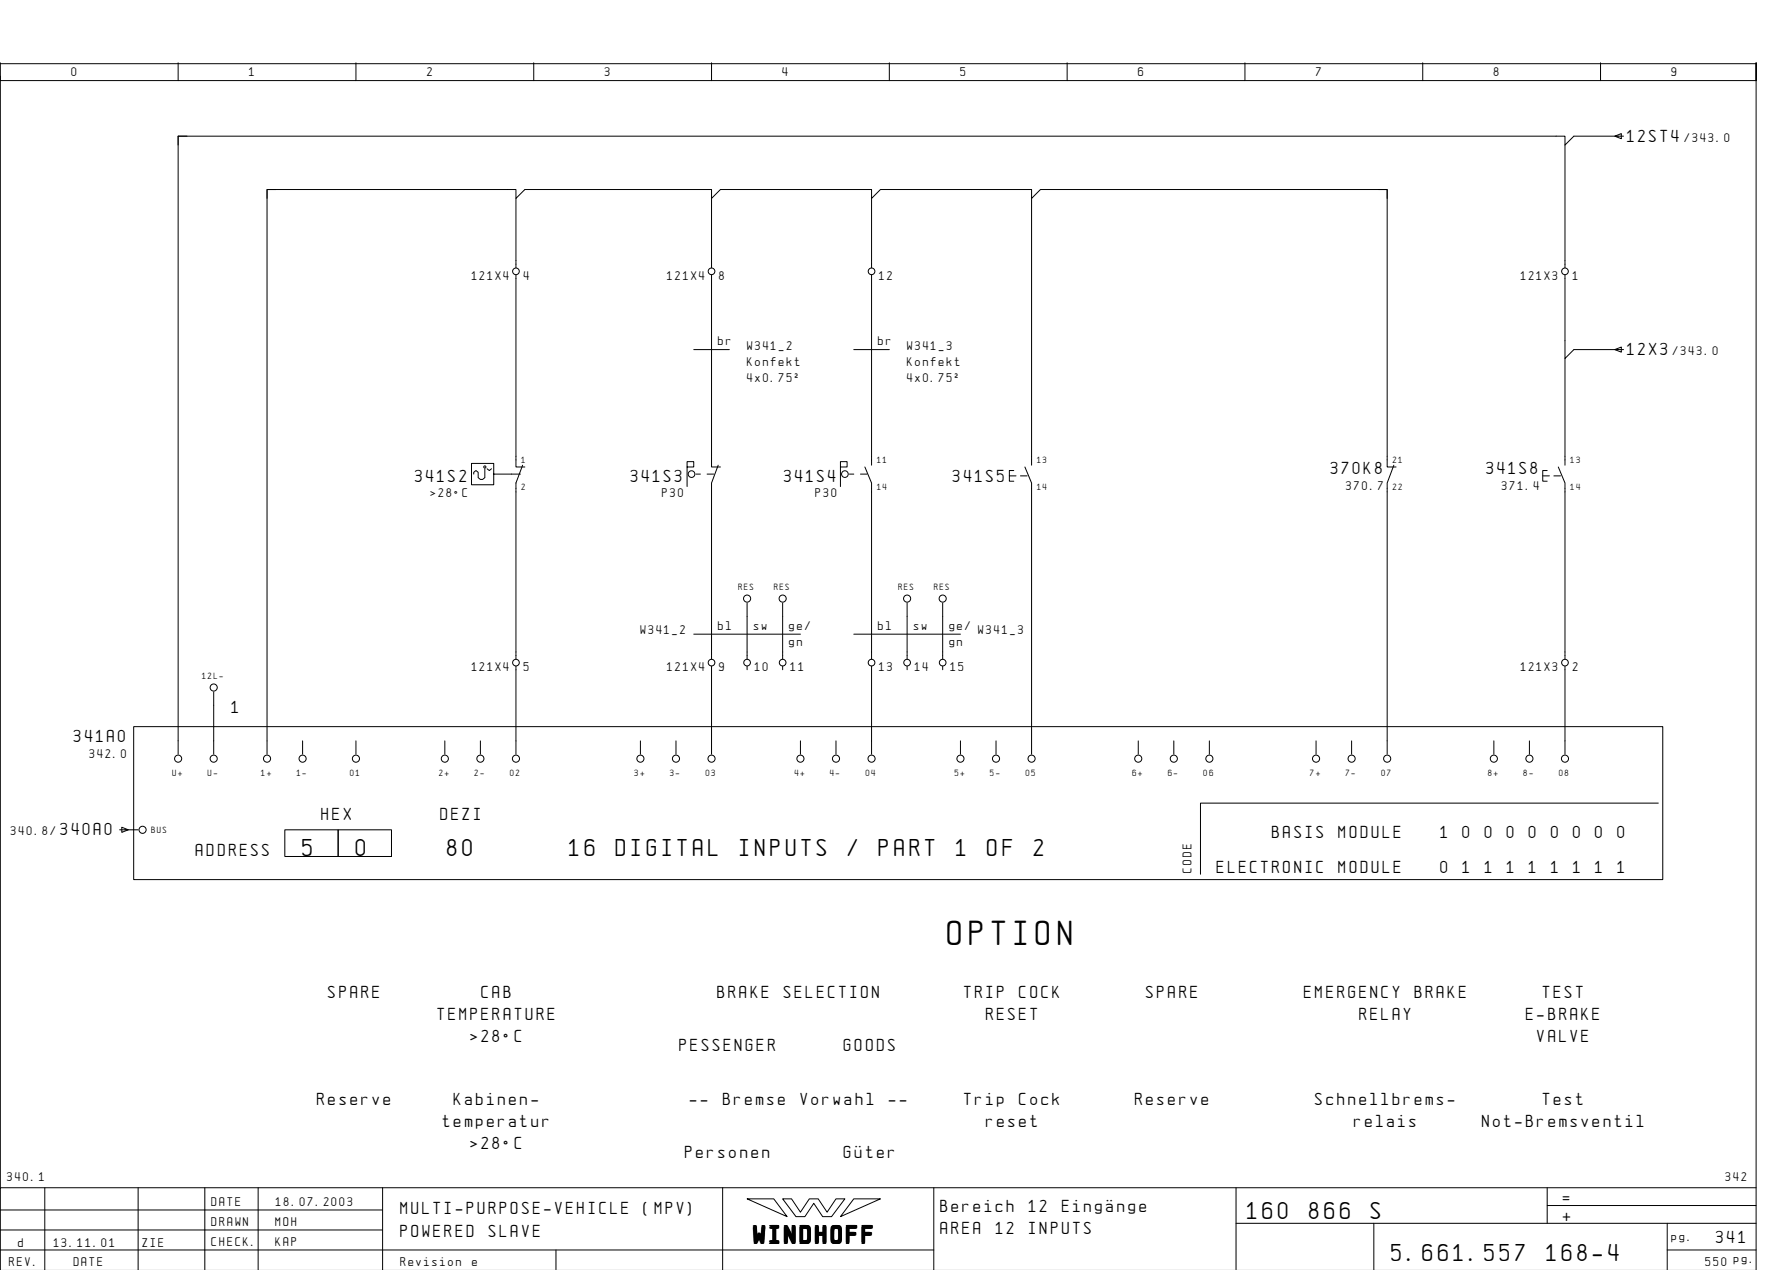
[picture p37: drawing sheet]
<svg xmlns="http://www.w3.org/2000/svg" width="399mm" height="286mm" viewBox="0 0 399 286" stroke-linecap="round" stroke-linejoin="round" font-family="sans-serif">
<defs><g id="words">
<text font-size="6.2" x="213.2" y="212.4">OPTION</text>
<g font-size="4.4">
<text x="68.1" y="192.4">5</text>
<text x="80.1" y="192.4">0</text>
<text x="100.6" y="192.4">80</text>
<text x="128.1" y="192.4">16</text>
<text x="138.5" y="192.4">DIGITAL</text>
<text x="166.4" y="192.4">INPUTS</text>
<text x="190.8" y="192.4">/</text>
<text x="197.7" y="192.4">PART</text>
<text x="215.1" y="192.4">1</text>
<text x="222.1" y="192.4">OF</text>
<text x="232.6" y="192.4">2</text>
<text x="280.6" y="274.1">160</text>
<text x="294.5" y="274.1">866</text>
<text x="308.4" y="274.1">S</text>
<text x="169.5" y="279.3">WINDHOFF</text>
<text x="313.1" y="283.6">5.661.557</text>
<text x="347.9" y="283.6">168-4</text>
</g>
<g font-size="3.1">
<text x="366.1" y="31.9">12ST4</text>
<text x="366.1" y="79.9">12X3</text>
<text x="299.4" y="106.6">370K8</text>
<text x="334.4" y="106.6">341S8</text>
<text x="93.4" y="108.4">341S2</text>
<text x="141.9" y="108.4">341S3</text>
<text x="176.4" y="108.4">341S4</text>
<text x="214.4" y="108.4">341S5</text>
<text x="52.1" y="160.4">1</text>
<text x="16.6" y="166.9">341A0</text>
<text x="72.3" y="184.4">HEX</text>
<text x="99.1" y="184.4">DEZI</text>
<text x="13.6" y="187.9">340A0</text>
<text x="286.2" y="188.4">BASIS</text>
<text x="301.2" y="188.4">MODULE</text>
<text x="324.1" y="188.4">1</text>
<text x="329.1" y="188.4">0</text>
<text x="334" y="188.4">0</text>
<text x="339" y="188.4">0</text>
<text x="344" y="188.4">0</text>
<text x="349" y="188.4">0</text>
<text x="353.9" y="188.4">0</text>
<text x="358.9" y="188.4">0</text>
<text x="363.9" y="188.4">0</text>
<text x="44.1" y="192.4">ADDRESS</text>
<text x="273.8" y="196.4">ELECTRONIC</text>
<text x="301.2" y="196.4">MODULE</text>
<text x="324.1" y="196.4">0</text>
<text x="329.1" y="196.4">1</text>
<text x="334" y="196.4">1</text>
<text x="339" y="196.4">1</text>
<text x="344" y="196.4">1</text>
<text x="349" y="196.4">1</text>
<text x="353.9" y="196.4">1</text>
<text x="358.9" y="196.4">1</text>
<text x="363.9" y="196.4">1</text>
<text x="73.9" y="224.4">SPARE</text>
<text x="108.3" y="224.4">CAB</text>
<text x="161.4" y="224.4">BRAKE</text>
<text x="176.3" y="224.4">SELECTION</text>
<text x="216.9" y="224.4">TRIP</text>
<text x="229.3" y="224.4">COCK</text>
<text x="257.9" y="224.4">SPARE</text>
<text x="293.4" y="224.4">EMERGENCY</text>
<text x="318.3" y="224.4">BRAKE</text>
<text x="347.1" y="224.4">TEST</text>
<text x="98.4" y="229.4">TEMPERATURE</text>
<text x="221.9" y="229.4">RESET</text>
<text x="305.9" y="229.4">RELAY</text>
<text x="343.4" y="229.4">E-BRAKE</text>
<text x="105.9" y="234.4">&gt;28¯C</text>
<text x="152.9" y="236.4">PESSENGER</text>
<text x="189.9" y="236.4">GOODS</text>
<text x="345.9" y="234.4">VALVE</text>
<text x="71.4" y="248.4">Reserve</text>
<text x="102.1" y="248.4">Kabinen-</text>
<text x="155.2" y="248.4">--</text>
<text x="162.7" y="248.4">Bremse</text>
<text x="180.1" y="248.4">Vorwahl</text>
<text x="200" y="248.4">--</text>
<text x="216.9" y="248.4">Trip</text>
<text x="229.3" y="248.4">Cock</text>
<text x="255.4" y="248.4">Reserve</text>
<text x="295.9" y="248.4">Schnellbrems-</text>
<text x="347.1" y="248.4">Test</text>
<text x="99.6" y="253.4">temperatur</text>
<text x="221.9" y="253.4">reset</text>
<text x="304.6" y="253.4">relais</text>
<text x="333.4" y="253.4">Not-Bremsventil</text>
<text x="105.9" y="258.4">&gt;28¯C</text>
<text x="154.1" y="260.4">Personen</text>
<text x="189.9" y="260.4">GÅter</text>
<text x="90.1" y="273.1">MULTI-PURPOSE-VEHICLE</text>
<text x="144.8" y="273.1">(MPV)</text>
<text x="211.6" y="272.6">Bereich</text>
<text x="231.5" y="272.6">12</text>
<text x="238.9" y="272.6">EingÑnge</text>
<text x="351.6" y="270.6">=</text>
<text x="351.6" y="274.6">+</text>
<text x="90.1" y="278.1">POWERED</text>
<text x="110" y="278.1">SLAVE</text>
<text x="211.6" y="277.6">AREA</text>
<text x="224" y="277.6">12</text>
<text x="231.5" y="277.6">INPUTS</text>
<text x="386.1" y="279.6">341</text>
</g>
<g font-size="2.3">
<text x="16.1" y="17.1">0</text>
<text x="56.1" y="17.1">1</text>
<text x="96.1" y="17.1">2</text>
<text x="136.1" y="17.1">3</text>
<text x="176.1" y="17.1">4</text>
<text x="216.1" y="17.1">5</text>
<text x="256.1" y="17.1">6</text>
<text x="296.1" y="17.1">7</text>
<text x="336.1" y="17.1">8</text>
<text x="376.1" y="17.1">9</text>
<text x="379" y="31.9">/343.0</text>
<text x="106.1" y="62.9">121X4</text>
<text x="117.8" y="62.9">4</text>
<text x="150.1" y="62.9">121X4</text>
<text x="161.8" y="62.9">8</text>
<text x="197.8" y="62.9">12</text>
<text x="342.1" y="62.9">121X3</text>
<text x="353.8" y="62.9">1</text>
<text x="161.6" y="77.6">br</text>
<text x="197.6" y="77.6">br</text>
<text x="168.1" y="78.6">W341_2</text>
<text x="168.1" y="82.2">Konfekt</text>
<text x="204.1" y="78.6">W341_3</text>
<text x="204.1" y="82.2">Konfekt</text>
<text x="376.4" y="79.9">/343.0</text>
<text x="168.1" y="85.8">4x0.75˝</text>
<text x="204.1" y="85.8">4x0.75˝</text>
<text x="96.9" y="111.9">&gt;28¯C</text>
<text x="149" y="111.9">P30</text>
<text x="183.5" y="111.9">P30</text>
<text x="302.9" y="110.1">370.7</text>
<text x="337.9" y="110.1">371.4</text>
<text x="144.1" y="142.6">W341_2</text>
<text x="161.6" y="141.6">bl</text>
<text x="169.6" y="141.6">sw</text>
<text x="177.6" y="141.6">ge/</text>
<text x="197.6" y="141.6">bl</text>
<text x="205.6" y="141.6">sw</text>
<text x="213.6" y="141.6">ge/</text>
<text x="220.1" y="142.6">W341_3</text>
<text x="177.6" y="145.2">gn</text>
<text x="213.6" y="145.2">gn</text>
<text x="106.1" y="150.9">121X4</text>
<text x="117.8" y="150.9">5</text>
<text x="150.1" y="150.9">121X4</text>
<text x="161.8" y="150.9">9</text>
<text x="169.8" y="150.9">10</text>
<text x="177.8" y="150.9">11</text>
<text x="197.8" y="150.9">13</text>
<text x="205.8" y="150.9">14</text>
<text x="213.8" y="150.9">15</text>
<text x="342.1" y="150.9">121X3</text>
<text x="353.8" y="150.9">2</text>
<text x="20.1" y="170.4">342.0</text>
<text x="2.4" y="187.9">340.8/</text>
<text x="268.1" y="196.4" transform="rotate(-90 268.1 196.4)">CODE</text>
<text x="1.6" y="265.6">340.1</text>
<text x="388.2" y="265.6">342</text>
<text x="47.6" y="271.1">DATE</text>
<text x="47.6" y="275.6">DRAWN</text>
<text x="62" y="275.6">MOH</text>
<text x="62.1" y="271.1">18.07.2003</text>
<text x="4.1" y="280.4">d</text>
<text x="12.1" y="280.4">13.11.01</text>
<text x="32.1" y="280.4">ZIE</text>
<text x="47.6" y="280.1">CHECK.</text>
<text x="62" y="280.1">KAP</text>
<text x="376.1" y="279.1">pg.</text>
<text x="2.1" y="284.6">REV.</text>
<text x="16.6" y="284.6">DATE</text>
<text x="90.1" y="284.6">Revision</text>
<text x="106.2" y="284.6">e</text>
<text x="383.7" y="284.6">550 pg.</text>
</g>
<g font-size="1.6">
<text x="117.4" y="104.1">1</text>
<text x="197.4" y="104.1">11</text>
<text x="233.4" y="104.1">13</text>
<text x="313.4" y="104.1">21</text>
<text x="353.4" y="104.1">13</text>
<text x="117.4" y="110.1">2</text>
<text x="197.4" y="110.1">14</text>
<text x="233.4" y="110.1">14</text>
<text x="313.4" y="110.1">22</text>
<text x="353.4" y="110.1">14</text>
<text x="166.1" y="132.6">RES</text>
<text x="174.1" y="132.6">RES</text>
<text x="202.1" y="132.6">RES</text>
<text x="210.1" y="132.6">RES</text>
<text x="45.5" y="152.6">12L-</text>
<text x="38.8" y="174.6">U+</text>
<text x="46.8" y="174.6">U-</text>
<text x="58.8" y="174.6">1+</text>
<text x="66.8" y="174.6">1-</text>
<text x="78.8" y="174.6">01</text>
<text x="98.8" y="174.6">2+</text>
<text x="106.8" y="174.6">2-</text>
<text x="114.8" y="174.6">02</text>
<text x="142.8" y="174.6">3+</text>
<text x="150.8" y="174.6">3-</text>
<text x="158.8" y="174.6">03</text>
<text x="178.8" y="174.6">4+</text>
<text x="186.8" y="174.6">4-</text>
<text x="194.8" y="174.6">04</text>
<text x="214.8" y="174.6">5+</text>
<text x="222.8" y="174.6">5-</text>
<text x="230.8" y="174.6">05</text>
<text x="254.8" y="174.6">6+</text>
<text x="262.8" y="174.6">6-</text>
<text x="270.8" y="174.6">06</text>
<text x="294.8" y="174.6">7+</text>
<text x="302.8" y="174.6">7-</text>
<text x="310.8" y="174.6">07</text>
<text x="334.8" y="174.6">8+</text>
<text x="342.8" y="174.6">8-</text>
<text x="350.8" y="174.6">08</text>
<text x="34.1" y="187.3">BUS</text>
</g>
</g></defs>
<g fill="none" stroke="#000" stroke-width=".22">
<path d="M.1 14.1v4h395v-4v271.6M.1 17.1v250M.1 14.3h395M40.1 14.1v4M80.1 14.1v4M120.1 14.1v4M160.1 14.1v4M200.1 14.1v4M240.1 14.1v4M280.1 14.1v4M320.1 14.1v4M360.1 14.1v4"/>
<path d="M42.1 30.6h-2v2M352.1 32.6v27.6M363.3 30.6l1.5-.6v1.2zM365.2 30.6h-11.1l-2 2v-2h-312v139M62.1 42.6h-2v2M116.1 44.6v15.6M160.1 44.6v15.6M196.1 44.6v15.6M232.1 44.6v60M310.1 42.6h2v2M116.1 61.8v43.2h2M156.1 78.6h8"/>
<path d="M160.1 61.8v43.2h2M192.1 78.6h8M196.1 61.8v42.8M352.1 61.8v18.8l2-2h11.1M363.3 78.6l1.5-.6v1.2zM352.1 80.6v24M109.1 105.4v2l-.5 .4h-.5l-.5-.4v-1.2l-.5-.4-.5 .4v.4M109.6 105.4l.5 .4 .5-.4M117.1 106.6h-6v-2.4h-5v4.8h5v-2.4M117.6 104.6l-1.5 4v39.6M154.6 105h1.5v-1.2h-1.5v5.6M156.6 106.6h1"/>
<path d="M159.1 106.6h1.5M161.6 104.6l-1.5 4v39.6M189.1 105h1.5v-1.2h-1.5v5.6M191.1 106.6h1M193.6 106.6h1.5M194.6 105l1.5 3.6v39.6M227.1 107h1.5M228.1 105.8h-1v2.4h1M229.6 107h1.5M230.6 105l1.5 3.6v61M313.6 104.6l-1.5 4v61M314.1 105h-2v-62.4h-78l-2 2v-2h-34l-2 2v-2h-34l-2 2v-2h-42l-2 2v-2h-56v127"/>
<path d="M347.1 107h1.5M348.1 105.8h-1v2.4h1M349.6 107h1.5M350.6 105l1.5 3.6v39.6M168.1 135.6v12.6M176.1 135.6v12.6M204.1 135.6v12.6M212.1 135.6v12.6M48.1 155.6v14M116.1 149.8v19.8M156.1 142.6h24M160.1 149.8v19.8"/>
<path d="M168.1 149.8v.8M176.1 149.8v.8M192.1 142.6h24M196.1 149.8v19.8M204.1 149.8v.8M212.1 149.8v.8M352.1 149.8v19.8M30.1 163.4h344v34.4h-344zM68.1 166.6v3M80.1 166.6v3M100.1 166.6v3M108.1 166.6v3"/>
<path d="M144.1 166.6v3M152.1 166.6v3M180.1 166.6v3M188.1 166.6v3M216.1 166.6v3M224.1 166.6v3M256.1 166.6v3M264.1 166.6v3M272.1 166.6v3M296.1 166.6v3M304.1 166.6v3M336.1 166.6v3"/>
<path d="M344.1 166.6v3M26.9 186.6h4.2M27.4 186l1.5 .6-1.5 .6zM64.1 186.6h12v6h-12zM76.1 186.6h12v6h-12zM373.1 180.6h-103v16M10.1 267.1v18.5M31.1 267.1v18.5M46.1 267.1v18.6M58.1 267.1v18.6M86.1 272.1h-86M86.1 276.6h-86"/>
<path d="M86.1 267.1v18.6M162.6 267.1v18.6M168.1 269.6h6l3 4zM176.1 269.6h2l2 3 2-3h2l2 3 2-3h2l-3 4h-2l-2-3-2 3h-2zM192.1 269.6h6l-9 4zM210.1 267.1v18.6M278.1 275.1h117M278.1 267.1v18.6M309.1 275.1v10.6M348.1 271.1h47M348.1 267.1v8M375.1 275.1v10.6"/>
<path d="M395.1 267.1h-395v18.6M125.1 281.1v4.6M210.1 281.1h-210M375.1 281.1h20"/>
<circle cx="116.1" cy="61" r=".75"/>
<circle cx="160.1" cy="61" r=".75"/>
<circle cx="196.1" cy="61" r=".75"/>
<circle cx="352.1" cy="61" r=".75"/>
<circle cx="109.1" cy="105" r=".25"/>
<circle cx="155.6" cy="106.6" r=".75"/>
<circle cx="190.1" cy="106.6" r=".75"/>
<circle cx="168.1" cy="134.6" r=".8"/>
<circle cx="176.1" cy="134.6" r=".8"/>
<circle cx="204.1" cy="134.6" r=".8"/>
<circle cx="212.1" cy="134.6" r=".8"/>
<circle cx="48.1" cy="154.6" r=".8"/>
<circle cx="116.1" cy="149" r=".75"/>
<circle cx="160.1" cy="149" r=".75"/>
<circle cx="168.1" cy="149" r=".75"/>
<circle cx="176.1" cy="149" r=".75"/>
<circle cx="196.1" cy="149" r=".75"/>
<circle cx="204.1" cy="149" r=".75"/>
<circle cx="212.1" cy="149" r=".75"/>
<circle cx="352.1" cy="149" r=".75"/>
<circle cx="40.1" cy="170.6" r=".8"/>
<circle cx="48.1" cy="170.6" r=".8"/>
<circle cx="60.1" cy="170.6" r=".8"/>
<circle cx="68.1" cy="170.6" r=".8"/>
<circle cx="80.1" cy="170.6" r=".8"/>
<circle cx="100.1" cy="170.6" r=".8"/>
<circle cx="108.1" cy="170.6" r=".8"/>
<circle cx="116.1" cy="170.6" r=".8"/>
<circle cx="144.1" cy="170.6" r=".8"/>
<circle cx="152.1" cy="170.6" r=".8"/>
<circle cx="160.1" cy="170.6" r=".8"/>
<circle cx="180.1" cy="170.6" r=".8"/>
<circle cx="188.1" cy="170.6" r=".8"/>
<circle cx="196.1" cy="170.6" r=".8"/>
<circle cx="216.1" cy="170.6" r=".8"/>
<circle cx="224.1" cy="170.6" r=".8"/>
<circle cx="232.1" cy="170.6" r=".8"/>
<circle cx="256.1" cy="170.6" r=".8"/>
<circle cx="264.1" cy="170.6" r=".8"/>
<circle cx="272.1" cy="170.6" r=".8"/>
<circle cx="296.1" cy="170.6" r=".8"/>
<circle cx="304.1" cy="170.6" r=".8"/>
<circle cx="312.1" cy="170.6" r=".8"/>
<circle cx="336.1" cy="170.6" r=".8"/>
<circle cx="344.1" cy="170.6" r=".8"/>
<circle cx="352.1" cy="170.6" r=".8"/>
<circle cx="32.1" cy="186.6" r=".8"/>
</g>
<use href="#words"/>
</svg>
